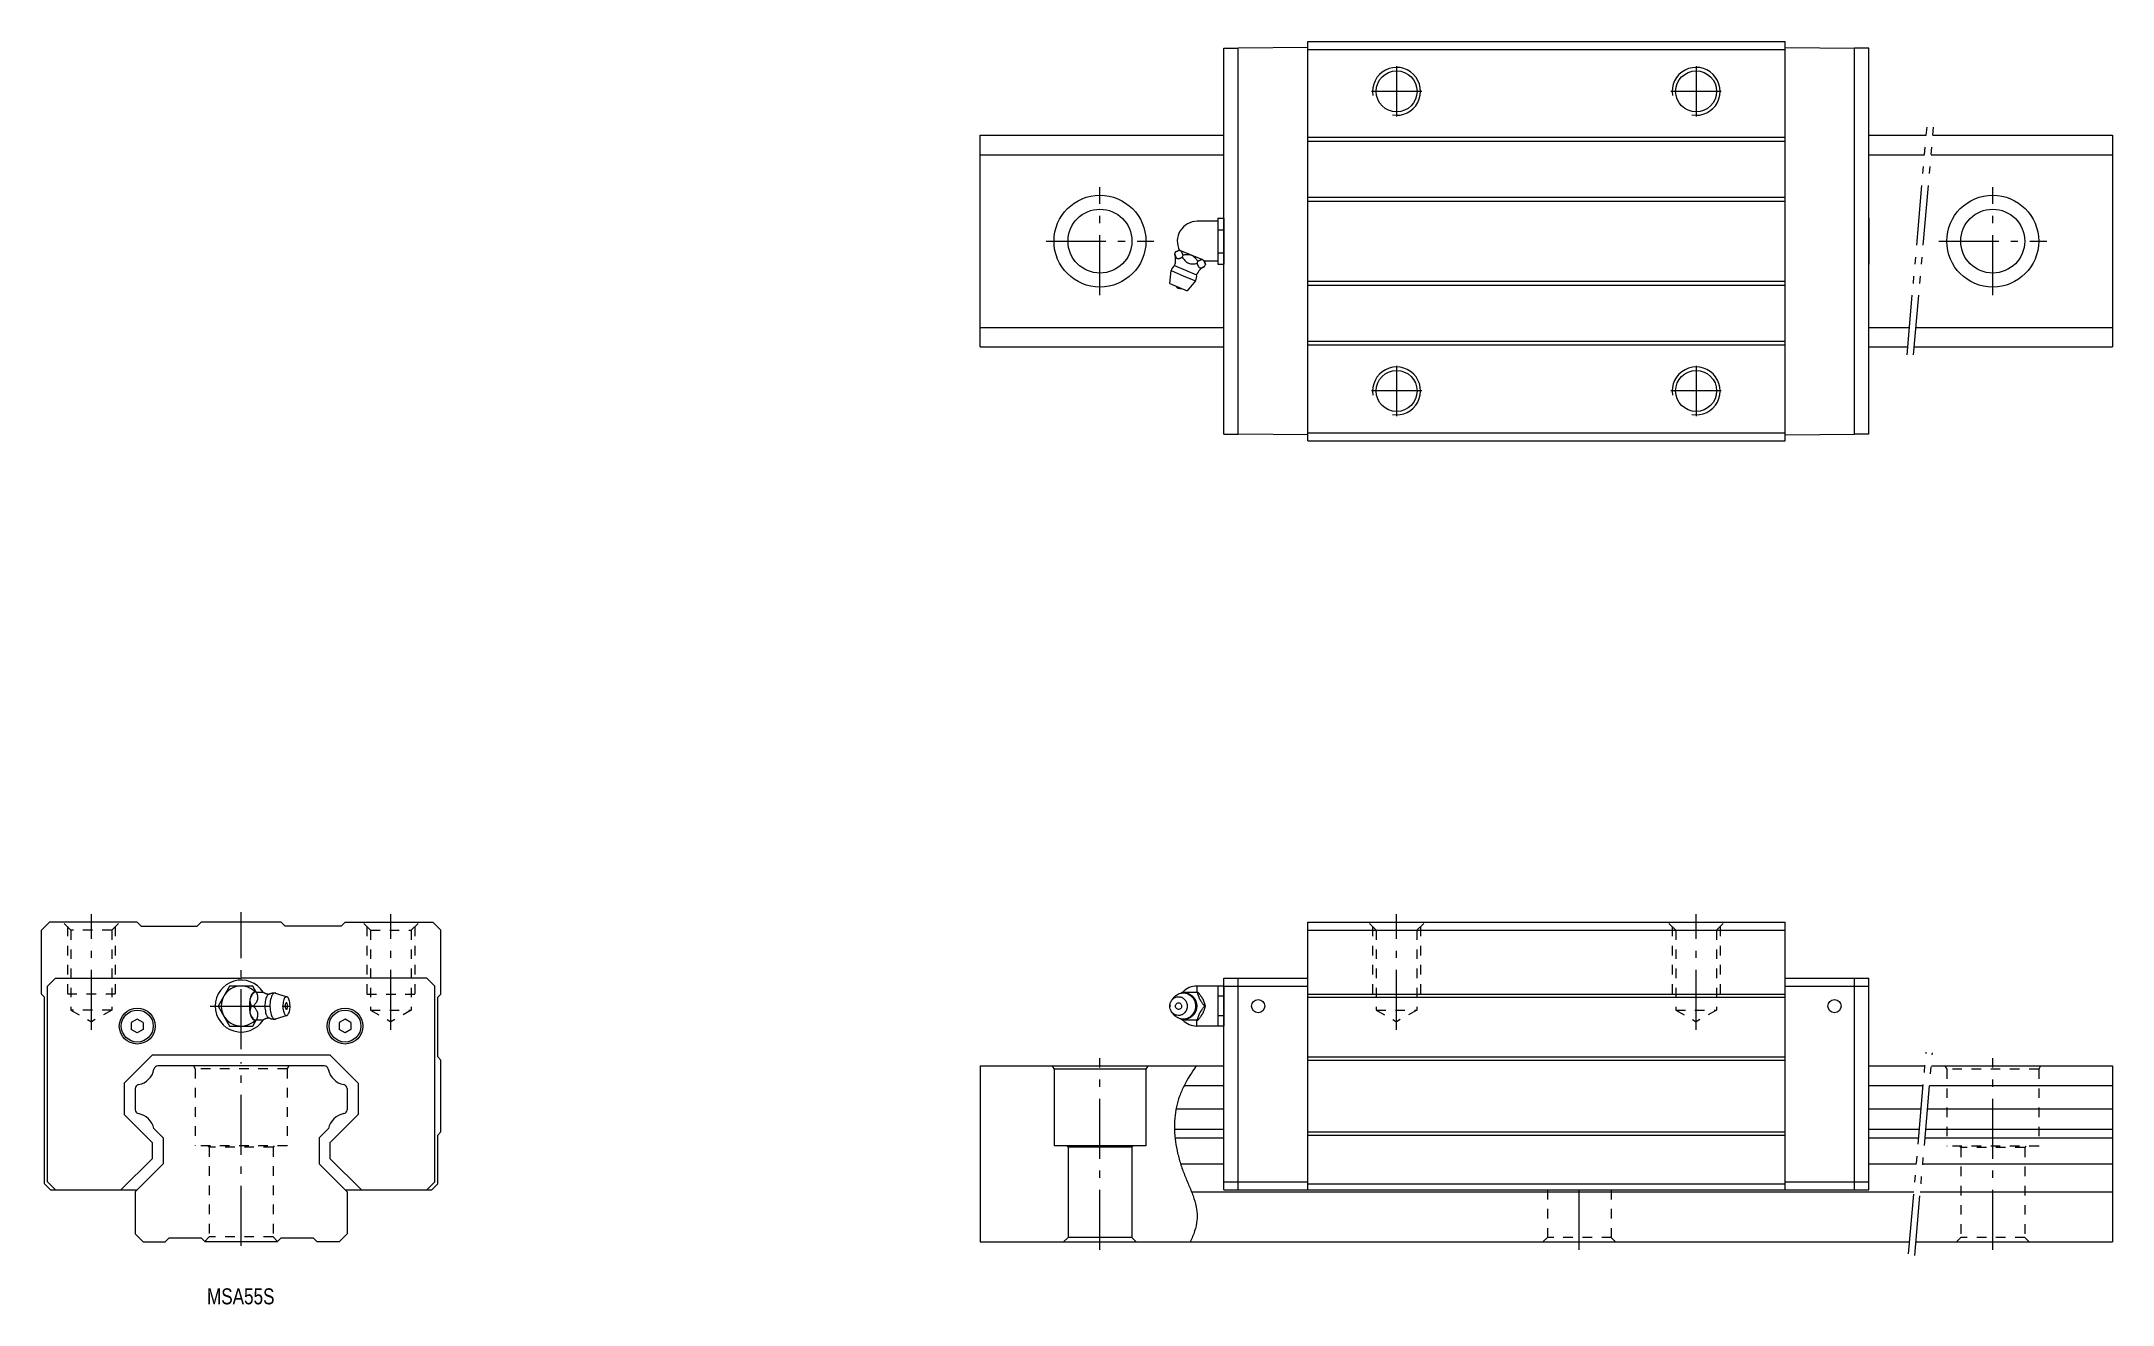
# Model space of a CAD drawing. Header units: inches. Extents: x -50 to 469, y -16 to 301.
import ezdxf

# ---------------------------------------------------------------- set-up
doc = ezdxf.new("R2010")
doc.units = ezdxf.units.IN
for name, pattern in [('CENTER', [22.8, 15, -3, 1.8, -3]), ('DASHED', [4.8, 2.4, -2.4]), ('PHANTOM', [27.6, 15, -3, 1.8, -3, 1.8, -3])]:
    doc.linetypes.add(name, pattern=pattern)
doc.layers.add('Unnamed [1]', color=7, linetype='Continuous', lineweight=0)
doc.styles.add('CK_TEXT_STYLE_0039', font='', dxfattribs={"width": 0.8, "height": 4})
doc.styles.get('CK_TEXT_STYLE_0039').set_extended_font_data('SMOOTH')

msp = doc.modelspace()

# ---------------------------------------------------------------- texts
at = {"layer": 'Unnamed [1]', "color": 4, "lineweight": 0, "insert": (-0.1, -11.67), "char_height": 4, "attachment_point": 2, "line_spacing_factor": 0.75, "style": 'CK_TEXT_STYLE_0039'}
msp.add_mtext('MSA55S', dxfattribs=at)

# ---------------------------------------------------------------- linework, layer by layer
at = {"layer": 'Unnamed [1]', "color": 4, "linetype": 'Continuous', "lineweight": 0}
for p, q in [((246, 298.8), (249.6, 298.8)), ((246, 202.2), (246, 298.8)), ((267, 298.97), (249.6, 298.8)), ((249.6, 202.2), (249.6, 298.8)), ((267, 300.5), (386.5, 300.5)), ((267, 200.5), (267, 300.5)), ((267, 298.5), (386.5, 298.5)), ((386.5, 200.5), (386.5, 300.5)), ((386.5, 298.97), (403.9, 298.8)), ((403.9, 202.2), (403.9, 298.8)), ((407.5, 298.8), (403.9, 298.8)), ((407.5, 202.2), (407.5, 298.8)), ((185, 224), (185, 277)), ((185, 277), (246, 277)), ((267, 276.5), (386.5, 276.5)), ((267, 275.5), (386.5, 275.5)), ((407.5, 277), (421.87, 277)), ((423.48, 277), (468.5, 277)), ((468.5, 277), (468.5, 224)), ((185, 272.1), (246, 272.1)), ((407.5, 272.1), (421.44, 272.1)), ((423.05, 272.1), (468.5, 272.1)), ((267, 261.5), (386.5, 261.5)), ((267, 260.5), (386.5, 260.5)), ((244.51, 255.49, 0), (239.36, 255.49, 0)), ((244.51, 256.26), (244.51, 244.71)), ((244.51, 256.26), (246, 256.26)), ((246, 256.26), (246, 244.71)), ((407.5, 256.26), (407.5, 244.71)), ((244.51, 253.37), (246, 253.37)), ((233.66, 244.39, -0.2), (236.43, 243.24, -0.2)), ((233.71, 247.23, -0.2), (233.94, 247.79, -0.2)), ((235.12, 248.11, -0.2), (234.73, 248.27, -0.2)), ((235.12, 248.11, -0.2), (235.2, 248.08, -0.2)), ((237.89, 246.96, -0.2), (235.2, 248.08, -0.2)), ((235.58, 246.46, -0.2), (235.81, 247.01, -0.2)), ((237.89, 246.96, -0.2), (238.04, 246.9, -0.2)), ((240.73, 245.79, -0.2), (238.04, 246.9, -0.2)), ((239.31, 244.91, -0.2), (239.54, 245.47, -0.2)), ((240.73, 245.79, -0.2), (240.8, 245.76, -0.2)), ((241.2, 245.59, -0.2), (240.8, 245.76, -0.2)), ((241.18, 244.14, -0.2), (241.41, 244.69, -0.2)), ((244.51, 245.49, 0), (241.21, 245.49, 0)), ((244.51, 247.6), (246, 247.6)), ((244.51, 244.71), (246, 244.71)), ((232.5, 239.89, -0.2), (232.81, 243.12, -0.2)), ((232.5, 239.89, -0.2), (234.67, 238.99, -0.2)), ((232.81, 243.12, -0.2), (235.86, 241.85, -0.2)), ((234.67, 238.99, -0.2), (236.84, 238.09, -0.2)), ((235.86, 241.85, -0.2), (238.91, 240.59, -0.2)), ((236.43, 243.24, -0.2), (239.2, 242.09, -0.2)), ((238.91, 240.59, -0.2), (236.84, 238.09, -0.2)), ((267, 240.5), (386.5, 240.5)), ((267, 239.5), (386.5, 239.5)), ((185, 228.9), (246, 228.9)), ((407.5, 228.9), (417.66, 228.9)), ((419.27, 228.9), (468.5, 228.9)), ((185, 224), (246, 224)), ((267, 225.5), (386.5, 225.5)), ((267, 224.5), (386.5, 224.5)), ((407.5, 224), (417.23, 224)), ((418.84, 224), (468.5, 224)), ((267, 202.5), (386.5, 202.5)), ((246, 202.2), (249.6, 202.2)), ((267, 202.03), (249.6, 202.2)), ((267, 200.5), (386.5, 200.5)), ((386.5, 202.03), (403.9, 202.2)), ((407.5, 202.2), (403.9, 202.2)), ((-50, 78), (-48, 80)), ((-50, 62), (-50, 78)), ((-26, 80), (-48, 80)), ((-26, 80), (-25, 79)), ((-25, 79), (-11, 79)), ((-10, 80), (-11, 79)), ((10, 80), (-10, 80)), ((10, 80), (11, 79)), ((25, 79), (11, 79)), ((26, 80), (25, 79)), ((26, 80), (47.95, 80)), ((50, 78), (48, 80)), ((50, 62), (50, 78)), ((267, 80), (386.5, 80)), ((267, 13), (267, 80)), ((267, 78), (386.5, 78)), ((386.5, 13), (386.5, 80)), ((-48.5, 64), (-46.5, 66)), ((-48.5, 15), (-48.5, 64)), ((-46.5, 66), (0, 66)), ((-2.89, 63.99, -10.15), (-5.77, 59, -10.15)), ((2.9, 63.99, -10.16), (-2.89, 63.99, -10.16)), ((46.5, 66), (0, 66)), ((3.76, 62.48, -9.81), (2.9, 63.99, -10.16)), ((3.22, 62.5), (3.31, 62.5)), ((3.87, 62.5), (3.31, 62.5)), ((3.87, 62.5), (5.51, 62.5)), ((8.64, 62.27), (11.45, 61.33)), ((48.5, 64), (46.5, 66)), ((48.5, 15), (48.5, 64)), ((235.58, 62.5, 10.72), (239.31, 62.5, 10.72)), ((239.28, 64), (239.28, 62.49, 3.58)), ((246, 64), (239.28, 64)), ((239.31, 62.5, 10.72), (239.54, 62.5, 10.72)), ((244.51, 64), (244.51, 54)), ((246, 13), (246, 66)), ((246, 66), (267, 66)), ((246, 64), (246, 54)), ((246, 64), (267, 64)), ((249.6, 13), (249.6, 66)), ((386.5, 66), (407.5, 66)), ((386.5, 64), (407.5, 64)), ((403.9, 13), (403.9, 66)), ((407.5, 13), (407.5, 66)), ((-50, 62), (-49.2, 61.2)), ((-49.2, 14.5), (-49.2, 61.2)), ((-5.77, 59, -10.15), (-2.89, 53.99, -10.16)), ((2.22, 60.68), (2.25, 60.82)), ((2.25, 57.18), (2.22, 57.32)), ((3.09, 59), (2.54, 59)), ((50, 62), (49.2, 61.2)), ((49.2, 46.3), (49.2, 61.2)), ((233.06, 60.58, 10.72), (233.6, 61.22, 10.72)), ((233.6, 56.78, 10.72), (233.06, 57.42, 10.72)), ((240.73, 60.82, 10.72), (240.8, 60.68, 10.72)), ((240.8, 57.32, 10.72), (240.73, 57.18, 10.72)), ((241.18, 59, 10.72), (241.41, 59, 10.72)), ((246, 61.45, 4.36), (244.51, 61.45, 4.36)), ((267, 62), (386.5, 62)), ((267, 61.2), (386.5, 61.2)), ((-26, 55.73), (-27.5, 54.87)), ((-27.5, 54.87), (-27.5, 53.13)), ((-26, 52.27), (-27.5, 53.13)), ((-24.5, 54.87), (-26, 55.73)), ((-24.5, 53.13), (-26, 52.27)), ((-24.5, 54.87), (-24.5, 53.13)), ((-2.89, 53.99, -10.16), (2.89, 54, -10.15)), ((2.89, 54, -10.15), (3.76, 55.51, -9.81)), ((3.31, 55.5), (3.22, 55.5)), ((3.87, 55.5), (3.31, 55.5)), ((5.5, 55.5), (3.87, 55.5)), ((11.45, 56.67), (8.64, 55.72)), ((26, 55.73), (24.5, 54.87)), ((24.5, 54.87), (24.5, 53.13)), ((26, 52.27), (24.5, 53.13)), ((27.5, 54.87), (26, 55.73)), ((27.5, 53.13), (26, 52.27)), ((27.5, 54.87), (27.5, 53.13)), ((239.31, 55.5, 10.72), (235.58, 55.5, 10.72)), ((239.28, 54), (239.28, 55.51, 3.58)), ((246, 54), (239.28, 54)), ((239.31, 55.5, 10.72), (239.54, 55.5, 10.72)), ((246, 56.53, 4.35), (244.51, 56.53, 4.35)), ((-22.23, 46.8), (-29.3, 39.73)), ((-22.23, 46.8), (22.23, 46.8)), ((22.23, 46.8), (29.3, 39.73)), ((49.2, 46.3), (50, 45.5)), ((50, 27.5), (50, 45.5)), ((185, 44), (185, 0)), ((185, 44), (246, 44)), ((203.1, 43.9), (203.5, 43.2)), ((203.5, 43.2), (203.5, 24)), ((226.5, 43.2), (203.5, 43.2)), ((226.9, 43.9), (226.5, 43.2)), ((226.5, 43.2), (226.5, 24)), ((267, 46.3), (386.5, 46.3)), ((267, 45.5), (386.5, 45.5)), ((407.5, 44), (421.52, 44)), ((423.13, 44), (468.5, 44)), ((468.5, 44), (468.5, 0)), ((-29.3, 39.73), (-29.3, 31.84)), ((-26.5, 38.35), (-26.5, 33.06)), ((26.5, 38.35), (26.5, 33.06)), ((29.3, 39.73), (29.3, 31.84)), ((236.08, 39.09), (246, 39.09)), ((407.5, 39.09), (421.09, 39.09)), ((422.7, 39.09), (468.5, 39.09)), ((-29.3, 31.84), (-22.3, 24.84)), ((29.3, 31.84), (22.3, 24.84)), ((234.05, 33.29), (246, 33.29)), ((407.5, 33.29), (420.58, 33.29)), ((422.19, 33.29), (468.5, 33.29)), ((50, 27.5), (49.2, 26.7)), ((49.2, 14.5), (49.2, 26.7)), ((233.65, 28.21), (246, 28.21)), ((233.79, 26.04), (246, 26.04)), ((267, 27.5), (386.5, 27.5)), ((267, 26.7), (386.5, 26.7)), ((407.5, 28.21), (420.14, 28.21)), ((407.5, 26.04), (419.95, 26.04)), ((421.56, 26.04), (468.5, 26.04)), ((421.75, 28.21), (468.5, 28.21)), ((-30.1, 13), (-22.3, 20.8)), ((-22.3, 24.84), (-22.3, 20.8)), ((22.3, 20.8), (22.3, 24.84)), ((30.1, 13), (22.3, 20.8)), ((226.5, 24), (203.5, 24)), ((206.7, 24), (207, 23.7)), ((207, 23.7), (207, 1.1)), ((223, 23.7), (207, 23.7)), ((223.3, 24), (223, 23.7)), ((223, 23.7), (223, 1.1)), ((235.18, 19.5), (246, 19.5)), ((407.5, 19.5), (419.38, 19.5)), ((420.98, 19.5), (468.5, 19.5)), ((-49.2, 14.5), (-47.7, 13)), ((-48.5, 15), (-46.5, 13)), ((-47.7, 13), (-26, 13)), ((26, 13), (47.7, 13)), ((48.5, 15), (46.5, 13)), ((49.2, 14.5), (47.7, 13)), ((237.92, 12.5), (418.77, 12.5)), ((246, 15), (267, 15)), ((246, 13), (407.5, 13)), ((267, 14.5), (386.5, 14.5)), ((386.5, 15), (407.5, 15)), ((420.37, 12.5), (468.5, 12.5)), ((185, 0), (417.67, 0)), ((207, 1.1), (205.9, 0)), ((223, 1.1), (207, 1.1)), ((224.1, 0), (223, 1.1)), ((419.28, 0), (468.5, 0))]:
    msp.add_line(p, q, dxfattribs=at)
at = {"layer": 'Unnamed [1]', "color": 253, "linetype": 'CENTER', "lineweight": 0}
for p, q in [((289.25, 294.3), (289.25, 281.7)), ((364.25, 294.3), (364.25, 281.7)), ((295.55, 288), (282.95, 288)), ((370.55, 288), (357.95, 288)), ((215, 237), (215, 264)), ((438.5, 237), (438.5, 264)), ((201.5, 250.5), (228.5, 250.5)), ((425, 250.5), (452, 250.5)), ((289.25, 219.3), (289.25, 206.7)), ((364.25, 219.3), (364.25, 206.7)), ((295.55, 213), (282.95, 213)), ((370.55, 213), (357.95, 213)), ((-37.5, 53.06), (-37.5, 82)), ((0, 48.22), (0, 82.47)), ((37.5, 53.06), (37.5, 82)), ((289.25, 53.06), (289.25, 82)), ((364.25, 53.06), (364.25, 82)), ((-7.77, 59), (14.24, 59)), ((0, -1), (0, 45)), ((215, -2), (215, 46)), ((438.5, -2), (438.5, 46)), ((335, -2), (335, 13))]:
    msp.add_line(p, q, dxfattribs=at)
at = {"layer": 'Unnamed [1]', "color": 253, "linetype": 'PHANTOM', "lineweight": 0}
for p, q in [((417.06, 222), (422.05, 279)), ((418.67, 222), (423.65, 279)), ((417.41, -3.04), (421.82, 47.46)), ((418.98, -3.43), (423.42, 47.32))]:
    msp.add_line(p, q, dxfattribs=at)
at = {"layer": 'Unnamed [1]', "color": 253, "linetype": 'DASHED', "lineweight": 0}
for p, q in [((-42.6, 78), (-44.6, 80)), ((-43.5, 78.9), (-43.5, 62)), ((-32.4, 78), (-42.6, 78)), ((-42.6, 78), (-42.6, 58)), ((-32.4, 78), (-30.4, 80)), ((-32.4, 78), (-32.4, 58)), ((-31.5, 78.9), (-31.5, 62)), ((32.4, 78), (30.4, 80)), ((31.5, 78.9), (31.5, 62)), ((32.4, 78), (32.4, 58)), ((32.4, 78), (42.6, 78)), ((42.6, 78), (44.6, 80)), ((42.6, 78), (42.6, 58)), ((43.5, 78.9), (43.5, 62)), ((284.15, 78), (282.15, 80)), ((283.25, 78.9), (283.25, 62)), ((284.15, 78), (284.15, 58)), ((284.15, 78), (294.35, 78)), ((294.35, 78), (296.35, 80)), ((294.35, 78), (294.35, 58)), ((295.25, 78.9), (295.25, 62)), ((359.15, 78), (357.15, 80)), ((358.25, 78.9), (358.25, 62)), ((359.15, 78), (359.15, 58)), ((359.15, 78), (369.35, 78)), ((369.35, 78), (371.35, 80)), ((369.35, 78), (369.35, 58)), ((370.25, 78.9), (370.25, 62)), ((-31.5, 62), (-43.5, 62)), ((-32.4, 58), (-42.6, 58)), ((-42.6, 58), (-37.5, 55.06)), ((-32.4, 58), (-37.5, 55.06)), ((31.5, 62), (43.5, 62)), ((32.4, 58), (37.5, 55.06)), ((32.4, 58), (42.6, 58)), ((42.6, 58), (37.5, 55.06)), ((283.25, 62), (295.25, 62)), ((284.15, 58), (289.25, 55.06)), ((284.15, 58), (294.35, 58)), ((294.35, 58), (289.25, 55.06)), ((358.25, 62), (370.25, 62)), ((359.15, 58), (364.25, 55.06)), ((359.15, 58), (369.35, 58)), ((369.35, 58), (364.25, 55.06)), ((-11.9, 44), (-11.5, 43.3)), ((-11.5, 43.3), (-11.5, 24)), ((11.5, 43.3), (-11.5, 43.3)), ((11.9, 44), (11.5, 43.3)), ((11.5, 43.3), (11.5, 24)), ((426.6, 43.9), (427, 43.2)), ((427, 43.2), (427, 23.9)), ((450, 43.2), (427, 43.2)), ((450.4, 43.9), (450, 43.2)), ((450, 43.2), (450, 23.9)), ((11.5, 24), (-11.5, 24)), ((-8.3, 24), (-8, 23.7)), ((8, 23.7), (-8, 23.7)), ((-8, 23.7), (-8, 1.2)), ((8.3, 24), (8, 23.7)), ((8, 23.7), (8, 1.2)), ((450, 23.9), (427, 23.9)), ((430.2, 23.9), (430.5, 23.6)), ((446.5, 23.6), (430.5, 23.6)), ((430.5, 23.6), (430.5, 1.1)), ((446.8, 23.9), (446.5, 23.6)), ((446.5, 23.6), (446.5, 1.1)), ((327, 13), (327, 1.1)), ((343, 13), (343, 1.1)), ((-8, 1.2), (-9.1, 0.1)), ((8, 1.2), (-8, 1.2)), ((9.1, 0.1), (8, 1.2)), ((327, 1.1), (325.9, 0)), ((343, 1.1), (327, 1.1)), ((344.1, 0), (343, 1.1)), ((430.5, 1.1), (429.4, 0)), ((446.5, 1.1), (430.5, 1.1)), ((447.6, 0), (446.5, 1.1))]:
    msp.add_line(p, q, dxfattribs=at)
at = {"layer": 'Unnamed [1]', "color": 253, "linetype": 'Continuous', "lineweight": 0}
msp.add_line((232.7, 59, 10.72), (232.5, 59, 10.72), dxfattribs=at)
at = {"layer": 'Unnamed [1]', "color": 4, "linetype": 'Continuous', "lineweight": 0, "extrusion": (0, -1.4616e-06, 1)}
for p, q in [((20.84, 44, 0), (-20.84, 44, 0)), ((-21.86, 28.36, 0), (-19.5, 26, 0)), ((-19.5, 26, 0), (-19.5, 19.5, 0)), ((21.86, 28.36, 0), (19.5, 26, 0)), ((19.5, 26, 0), (19.5, 19.5, 0)), ((-19.5, 19.5, 0), (-26.5, 12.5, 0)), ((19.5, 19.5, 0), (26.5, 12.5, 0)), ((-26.5, 12.5, 0), (-26.5, 2, 0)), ((26.5, 12.5, 0), (26.5, 2, 0)), ((-26.5, 2, 0), (-24.5, 0, 0)), ((-24.5, 0, 0), (-19, 0, 0)), ((-19, 0, 0), (-18, 1, 0)), ((-18, 1, 0), (-10, 1, 0)), ((-9, 0, 0), (-10, 1, 0)), ((10, 1, 0), (9, 0, 0)), ((10, 1, 0), (18, 1, 0)), ((19, 0, 0), (18, 1, 0)), ((24.5, 0, 0), (19, 0, 0)), ((26.5, 2, 0), (24.5, 0, 0))]:
    msp.add_line(p, q, dxfattribs=at)
at = {"layer": 'Unnamed [1]', "color": 4, "linetype": 'Continuous', "lineweight": 0, "extrusion": (2.92346e-06, 1.28322e-10, 1)}
msp.add_line((9, 0, 0), (-9, 0, 0), dxfattribs=at)
at = {"layer": 'Unnamed [1]', "color": 4, "linetype": 'Continuous', "lineweight": 0}
for points in [[(233.71, 247.23), (233.74, 247.15), (233.78, 247.06), (233.81, 246.97), (233.84, 246.88), (233.88, 246.8), (233.91, 246.72), (233.95, 246.63), (233.99, 246.56), (234.03, 246.48), (234.05, 246.44), (234.08, 246.4), (234.11, 246.36), (234.14, 246.32), (234.17, 246.29), (234.2, 246.25), (234.24, 246.23), (234.27, 246.2), (234.31, 246.18), (234.35, 246.16), (234.39, 246.14), (234.43, 246.13), (234.47, 246.12), (234.52, 246.12), (234.56, 246.12), (234.61, 246.12), (234.66, 246.12), (234.71, 246.13), (234.8, 246.15), (234.89, 246.17), (234.99, 246.2), (235.09, 246.24), (235.18, 246.28), (235.28, 246.32), (235.38, 246.37), (235.48, 246.41), (235.58, 246.46)], [(235.12, 248.11), (235.09, 248.12), (235.06, 248.13), (235.03, 248.13), (234.99, 248.13), (234.96, 248.13), (234.92, 248.13), (234.89, 248.13), (234.85, 248.13), (234.82, 248.12), (234.72, 248.1), (234.63, 248.08), (234.53, 248.05), (234.43, 248.01), (234.34, 247.97), (234.24, 247.93), (234.14, 247.88), (234.04, 247.83), (233.94, 247.79)], [(235.58, 246.46), (235.73, 246.27), (235.89, 246.07), (236.05, 245.88), (236.22, 245.69), (236.4, 245.52), (236.58, 245.35), (236.77, 245.21), (236.97, 245.08), (237.19, 244.98), (237.42, 244.91), (237.65, 244.86), (237.88, 244.83), (238.12, 244.82), (238.36, 244.82), (238.6, 244.84), (238.83, 244.86), (239.07, 244.89), (239.31, 244.91)], [(237.89, 246.96), (237.83, 246.99), (237.76, 247.01), (237.7, 247.02), (237.63, 247.04), (237.57, 247.05), (237.51, 247.06), (237.44, 247.07), (237.37, 247.08), (237.31, 247.09), (237.14, 247.1), (236.98, 247.1), (236.81, 247.1), (236.64, 247.09), (236.48, 247.08), (236.31, 247.07), (236.14, 247.05), (235.97, 247.03), (235.81, 247.01)], [(239.54, 245.47), (239.45, 245.58), (239.36, 245.69), (239.27, 245.8), (239.18, 245.92), (239.09, 246.02), (238.99, 246.13), (238.89, 246.24), (238.79, 246.34), (238.69, 246.44), (238.63, 246.5), (238.56, 246.56), (238.5, 246.61), (238.43, 246.67), (238.36, 246.72), (238.29, 246.76), (238.21, 246.81), (238.14, 246.85), (238.06, 246.89), (238.06, 246.89), (238.06, 246.89), (238.05, 246.89), (238.05, 246.9), (238.05, 246.9), (238.05, 246.9), (238.04, 246.9), (238.04, 246.9), (238.04, 246.9)], [(239.31, 244.91), (239.34, 244.83), (239.38, 244.74), (239.41, 244.65), (239.44, 244.56), (239.48, 244.48), (239.51, 244.4), (239.55, 244.31), (239.59, 244.24), (239.63, 244.16), (239.65, 244.12), (239.68, 244.08), (239.71, 244.04), (239.74, 244), (239.77, 243.97), (239.8, 243.93), (239.84, 243.91), (239.87, 243.88), (239.91, 243.86), (239.95, 243.84), (239.99, 243.82), (240.03, 243.81), (240.07, 243.8), (240.12, 243.8), (240.16, 243.8), (240.21, 243.8), (240.26, 243.8), (240.31, 243.81), (240.4, 243.83), (240.49, 243.85), (240.59, 243.88), (240.69, 243.92), (240.79, 243.96), (240.88, 244), (240.98, 244.05), (241.08, 244.09), (241.18, 244.14)], [(240.73, 245.79), (240.67, 245.8), (240.61, 245.81), (240.55, 245.81), (240.49, 245.81), (240.42, 245.8), (240.36, 245.79), (240.29, 245.78), (240.23, 245.76), (240.16, 245.73), (240.09, 245.71), (240.02, 245.68), (239.95, 245.66), (239.89, 245.63), (239.82, 245.6), (239.75, 245.56), (239.68, 245.53), (239.61, 245.5), (239.54, 245.47)], [(3.31, 62.5), (3.23, 62.39), (3.14, 62.28), (3.05, 62.17), (2.96, 62.06), (2.88, 61.95), (2.79, 61.83), (2.71, 61.72), (2.64, 61.61), (2.56, 61.49), (2.52, 61.42), (2.48, 61.35), (2.44, 61.28), (2.4, 61.21), (2.37, 61.14), (2.33, 61.06), (2.31, 60.99), (2.28, 60.91), (2.26, 60.84), (2.26, 60.84), (2.26, 60.84), (2.25, 60.83), (2.25, 60.83), (2.25, 60.83), (2.25, 60.82), (2.25, 60.82), (2.25, 60.82), (2.25, 60.82)], [(3.09, 62.4), (2.96, 62.31), (2.84, 62.19), (2.73, 62.04), (2.63, 61.87), (2.53, 61.68), (2.45, 61.47), (2.37, 61.26), (2.31, 61.04), (2.25, 60.82)], [(3.07, 62.4), (3.08, 62.4), (3.08, 62.41), (3.09, 62.41), (3.09, 62.41), (3.1, 62.41), (3.1, 62.42), (3.11, 62.42), (3.12, 62.42), (3.12, 62.43), (3.13, 62.43), (3.13, 62.43), (3.13, 62.43), (3.14, 62.44), (3.14, 62.44), (3.15, 62.44), (3.15, 62.45), (3.16, 62.45), (3.16, 62.45), (3.17, 62.46), (3.17, 62.46), (3.18, 62.46), (3.18, 62.46), (3.18, 62.47), (3.19, 62.47), (3.19, 62.47), (3.2, 62.48), (3.2, 62.48), (3.2, 62.48), (3.21, 62.49), (3.21, 62.49), (3.21, 62.49), (3.22, 62.49), (3.22, 62.5), (3.23, 62.5), (3.23, 62.5), (3.23, 62.51)], [(5.5, 62.5), (5.52, 62.49), (5.53, 62.48), (5.54, 62.47), (5.56, 62.46), (5.57, 62.45), (5.59, 62.44), (5.6, 62.43), (5.62, 62.42), (5.63, 62.41), (5.66, 62.39), (5.69, 62.37), (5.73, 62.35), (5.76, 62.34), (5.79, 62.32), (5.83, 62.3), (5.86, 62.28), (5.9, 62.26), (5.93, 62.25), (5.97, 62.23), (6.01, 62.21), (6.05, 62.2), (6.1, 62.18), (6.14, 62.17), (6.18, 62.15), (6.22, 62.14), (6.27, 62.12), (6.31, 62.11), (6.36, 62.1), (6.4, 62.08), (6.45, 62.07), (6.5, 62.06), (6.55, 62.05), (6.59, 62.04), (6.64, 62.03), (6.69, 62.03), (6.74, 62.02), (6.77, 62.02), (6.8, 62.01), (6.83, 62.01), (6.85, 62.01), (6.88, 62.01), (6.91, 62.01), (6.94, 62), (6.97, 62), (7, 62)], [(6.81, 61.91), (6.82, 61.91), (6.82, 61.91), (6.83, 61.92), (6.83, 61.92), (6.84, 61.92), (6.84, 61.92), (6.85, 61.93), (6.85, 61.93), (6.85, 61.93), (6.89, 61.96), (6.93, 61.98), (6.97, 62), (7, 62.02), (7.04, 62.04), (7.08, 62.06), (7.12, 62.08), (7.16, 62.1), (7.2, 62.11), (7.25, 62.13), (7.29, 62.15), (7.33, 62.16), (7.37, 62.17), (7.41, 62.19), (7.45, 62.2), (7.49, 62.21), (7.54, 62.23), (7.58, 62.24), (7.62, 62.25), (7.67, 62.26), (7.71, 62.27), (7.75, 62.27), (7.79, 62.28), (7.84, 62.29), (7.88, 62.29), (7.93, 62.3), (7.97, 62.3), (8.02, 62.31), (8.07, 62.31), (8.11, 62.31), (8.16, 62.32), (8.21, 62.32), (8.26, 62.32), (8.3, 62.31), (8.35, 62.31), (8.4, 62.31), (8.41, 62.31), (8.43, 62.3), (8.45, 62.3), (8.46, 62.3), (8.48, 62.3), (8.5, 62.29), (8.51, 62.29), (8.53, 62.29), (8.54, 62.28)], [(8.48, 62.3), (8.27, 62.25), (8.14, 62.18), (8.03, 62.08), (7.93, 61.97), (7.81, 61.79), (7.71, 61.61), (7.59, 61.36), (7.48, 61.04), (7.38, 60.65), (7.3, 60.22), (7.25, 59.8), (7.22, 59.44), (7.21, 59.1), (7.21, 59), (7.21, 59), (7.24, 58.36), (7.27, 58), (7.32, 57.67), (7.4, 57.26), (7.5, 56.91), (7.6, 56.62), (7.71, 56.38), (7.81, 56.2), (7.9, 56.06), (8.02, 55.92), (8.13, 55.83), (8.24, 55.75), (8.37, 55.71), (8.48, 55.7), (8.6, 55.71), (8.64, 55.72)], [(8.64, 62.27), (8.62, 62.28), (8.6, 62.28), (8.58, 62.28), (8.57, 62.29), (8.55, 62.29), (8.53, 62.29), (8.51, 62.3), (8.49, 62.3), (8.48, 62.3)], [(233.6, 61.22), (233.99, 61.61), (234.19, 61.76), (234.43, 61.92), (234.64, 62.03), (234.88, 62.12), (235.13, 62.2), (235.37, 62.26), (235.59, 62.29), (235.86, 62.3)], [(235.39, 62.26), (235.41, 62.28), (235.43, 62.31), (235.45, 62.34), (235.47, 62.37), (235.5, 62.39), (235.52, 62.42), (235.54, 62.45), (235.56, 62.47), (235.58, 62.5)], [(235.39, 62.27), (235.42, 62.27), (235.45, 62.28), (235.48, 62.28), (235.51, 62.29), (235.54, 62.29), (235.57, 62.29), (235.6, 62.3), (235.63, 62.3), (235.66, 62.3), (235.71, 62.31), (235.76, 62.31), (235.81, 62.31), (235.86, 62.32), (235.92, 62.32), (235.97, 62.32), (236.02, 62.32), (236.07, 62.32), (236.12, 62.31), (236.18, 62.31), (236.23, 62.31), (236.28, 62.3), (236.33, 62.3), (236.38, 62.29), (236.43, 62.28), (236.48, 62.28), (236.54, 62.27), (236.59, 62.26), (236.64, 62.25), (236.69, 62.24), (236.74, 62.22), (236.79, 62.21), (236.84, 62.2), (236.89, 62.18), (236.94, 62.17), (236.99, 62.15), (237.03, 62.14), (237.08, 62.12), (237.13, 62.1), (237.18, 62.08), (237.23, 62.06), (237.27, 62.04), (237.32, 62.02), (237.37, 62), (237.41, 61.97), (237.46, 61.95), (237.5, 61.93), (237.55, 61.9), (237.59, 61.88), (237.64, 61.85), (237.68, 61.82), (237.72, 61.79), (237.77, 61.77), (237.81, 61.74), (237.85, 61.71), (237.89, 61.68), (237.93, 61.64), (237.97, 61.61), (238.01, 61.58), (238.05, 61.55), (238.09, 61.51), (238.13, 61.48), (238.17, 61.44), (238.21, 61.41), (238.24, 61.37), (238.28, 61.34), (238.32, 61.3), (238.35, 61.26), (238.39, 61.22), (238.42, 61.18), (238.45, 61.14), (238.48, 61.1), (238.52, 61.06), (238.55, 61.02), (238.58, 60.98), (238.61, 60.94), (238.64, 60.9), (238.67, 60.85), (238.7, 60.81), (238.72, 60.77), (238.75, 60.72), (238.78, 60.68), (238.8, 60.63), (238.83, 60.58), (238.85, 60.54), (238.87, 60.49), (238.9, 60.44), (238.92, 60.4), (238.94, 60.35), (238.96, 60.3), (238.98, 60.25), (239, 60.2), (239.02, 60.16), (239.04, 60.11), (239.05, 60.06), (239.07, 60.01), (239.08, 59.96), (239.1, 59.91), (239.11, 59.86), (239.12, 59.8), (239.14, 59.75), (239.15, 59.7), (239.16, 59.65), (239.17, 59.6), (239.18, 59.55), (239.19, 59.49), (239.19, 59.44), (239.2, 59.39), (239.2, 59.34), (239.21, 59.3), (239.21, 59.26), (239.21, 59.22), (239.22, 59.19), (239.22, 59.15), (239.22, 59.11), (239.22, 59.08), (239.22, 59.04), (239.22, 59)], [(239.31, 62.5), (239.34, 62.39), (239.38, 62.28), (239.41, 62.17), (239.44, 62.06), (239.48, 61.95), (239.51, 61.84), (239.55, 61.73), (239.59, 61.61), (239.63, 61.5), (239.65, 61.43), (239.68, 61.35), (239.71, 61.28), (239.74, 61.21), (239.77, 61.14), (239.8, 61.07), (239.84, 60.99), (239.87, 60.92), (239.91, 60.84), (239.95, 60.77), (239.99, 60.69), (240.03, 60.62), (240.07, 60.54), (240.12, 60.47), (240.16, 60.39), (240.21, 60.32), (240.26, 60.25), (240.31, 60.18), (240.4, 60.04), (240.49, 59.9), (240.59, 59.77), (240.69, 59.64), (240.79, 59.51), (240.88, 59.38), (240.98, 59.25), (241.08, 59.13), (241.18, 59)], [(2.22, 60.68), (2.18, 60.47), (2.15, 60.27), (2.12, 60.07), (2.1, 59.88), (2.08, 59.69), (2.07, 59.5), (2.06, 59.33), (2.06, 59.16), (2.05, 59), (2.05, 59), (2.06, 58.83), (2.06, 58.67), (2.07, 58.49), (2.08, 58.31), (2.1, 58.12), (2.12, 57.92), (2.15, 57.72), (2.18, 57.52), (2.22, 57.32)], [(2.22, 60.68), (2.21, 60.62), (2.2, 60.56), (2.2, 60.51), (2.2, 60.45), (2.19, 60.39), (2.19, 60.34), (2.2, 60.28), (2.2, 60.23), (2.21, 60.17), (2.22, 60.04), (2.25, 59.9), (2.28, 59.77), (2.32, 59.64), (2.36, 59.51), (2.4, 59.38), (2.45, 59.25), (2.49, 59.12), (2.54, 59)], [(2.54, 59), (2.51, 58.91), (2.48, 58.82), (2.44, 58.73), (2.41, 58.64), (2.38, 58.55), (2.35, 58.46), (2.33, 58.37), (2.3, 58.28), (2.28, 58.19), (2.25, 58.1), (2.23, 58), (2.22, 57.91), (2.21, 57.81), (2.2, 57.72), (2.19, 57.62), (2.2, 57.52), (2.2, 57.42), (2.22, 57.32)], [(2.25, 57.18), (2.31, 56.95), (2.37, 56.73), (2.45, 56.52), (2.53, 56.32), (2.63, 56.13), (2.73, 55.96), (2.84, 55.81), (2.96, 55.68), (3.09, 55.59)], [(2.25, 57.18), (2.28, 57.08), (2.32, 56.98), (2.36, 56.88), (2.4, 56.78), (2.45, 56.68), (2.51, 56.59), (2.57, 56.49), (2.63, 56.4), (2.69, 56.31), (2.75, 56.22), (2.82, 56.12), (2.89, 56.03), (2.96, 55.94), (3.03, 55.85), (3.1, 55.76), (3.17, 55.67), (3.24, 55.59), (3.31, 55.5)], [(6.82, 61.91), (6.62, 61.73), (6.5, 61.57), (6.41, 61.41), (6.3, 61.18), (6.2, 60.88), (6.1, 60.52), (6.03, 60.13), (5.98, 59.74), (5.95, 59.41), (5.94, 59.1), (5.94, 59), (5.94, 59), (5.96, 58.45), (5.99, 58.11), (6.06, 57.69), (6.13, 57.34), (6.21, 57.06), (6.32, 56.76), (6.42, 56.56), (6.54, 56.37), (6.65, 56.23), (6.77, 56.11), (6.82, 56.08)], [(11.54, 59.64), (11.44, 59.79), (11.38, 59.82), (11.33, 59.83), (11.27, 59.81), (11.22, 59.76), (11.16, 59.68), (11.11, 59.57), (11.06, 59.38), (11.03, 59.2), (11.02, 59.04), (11.02, 59), (11.02, 59), (11.02, 58.9), (11.03, 58.79), (11.05, 58.68), (11.07, 58.56), (11.1, 58.44), (11.15, 58.33), (11.21, 58.25), (11.27, 58.19), (11.34, 58.17)], [(11.34, 58.17), (11.36, 58.17), (11.39, 58.18), (11.41, 58.19), (11.44, 58.21), (11.46, 58.23), (11.48, 58.25), (11.5, 58.28), (11.52, 58.31), (11.54, 58.35)], [(239.22, 59), (239.22, 58.95), (239.22, 58.9), (239.22, 58.85), (239.22, 58.8), (239.21, 58.75), (239.21, 58.7), (239.2, 58.65), (239.2, 58.6), (239.19, 58.55), (239.18, 58.49), (239.18, 58.44), (239.17, 58.39), (239.16, 58.34), (239.14, 58.28), (239.13, 58.23), (239.12, 58.18), (239.11, 58.13), (239.09, 58.08), (239.08, 58.02), (239.06, 57.97), (239.05, 57.92), (239.03, 57.87), (239.01, 57.82), (238.99, 57.77), (238.97, 57.72), (238.95, 57.67), (238.93, 57.62), (238.91, 57.57), (238.88, 57.53), (238.86, 57.48), (238.83, 57.43), (238.81, 57.38), (238.78, 57.34), (238.76, 57.29), (238.73, 57.24), (238.7, 57.2), (238.67, 57.15), (238.64, 57.11), (238.61, 57.06), (238.58, 57.02), (238.55, 56.98), (238.52, 56.93), (238.48, 56.89), (238.45, 56.85), (238.41, 56.81), (238.38, 56.77), (238.34, 56.73), (238.31, 56.69), (238.27, 56.65), (238.23, 56.62), (238.19, 56.58), (238.15, 56.54), (238.11, 56.51), (238.07, 56.47), (238.03, 56.44), (237.99, 56.4), (237.95, 56.37), (237.91, 56.34), (237.87, 56.3), (237.82, 56.27), (237.78, 56.24), (237.74, 56.21), (237.69, 56.18), (237.65, 56.16), (237.6, 56.13), (237.55, 56.1), (237.51, 56.08), (237.46, 56.05), (237.41, 56.03), (237.37, 56), (237.32, 55.98), (237.27, 55.96), (237.22, 55.94), (237.17, 55.92), (237.13, 55.9), (237.08, 55.88), (237.03, 55.86), (236.98, 55.84), (236.93, 55.83), (236.88, 55.81), (236.83, 55.8), (236.77, 55.79), (236.72, 55.77), (236.67, 55.76), (236.62, 55.75), (236.57, 55.74), (236.52, 55.73), (236.47, 55.72), (236.42, 55.71), (236.36, 55.71), (236.31, 55.7), (236.26, 55.7), (236.21, 55.69), (236.16, 55.69), (236.1, 55.68), (236.05, 55.68), (236, 55.68), (235.95, 55.68), (235.9, 55.68), (235.84, 55.68), (235.79, 55.69), (235.74, 55.69), (235.69, 55.7), (235.64, 55.7), (235.59, 55.71), (235.54, 55.71), (235.48, 55.72), (235.43, 55.73), (235.4, 55.73), (235.37, 55.74), (235.34, 55.74), (235.31, 55.75), (235.28, 55.75), (235.25, 55.76), (235.22, 55.77), (235.19, 55.77), (235.16, 55.78)], [(241.18, 59), (241.1, 58.89), (241.01, 58.78), (240.93, 58.67), (240.84, 58.56), (240.76, 58.45), (240.67, 58.34), (240.59, 58.23), (240.51, 58.11), (240.42, 58), (240.38, 57.93), (240.33, 57.85), (240.28, 57.78), (240.23, 57.71), (240.19, 57.64), (240.14, 57.57), (240.1, 57.49), (240.05, 57.42), (240.01, 57.34), (239.97, 57.27), (239.93, 57.19), (239.89, 57.12), (239.85, 57.04), (239.82, 56.97), (239.79, 56.89), (239.75, 56.82), (239.72, 56.75), (239.69, 56.68), (239.64, 56.54), (239.59, 56.4), (239.55, 56.27), (239.5, 56.14), (239.46, 56.01), (239.42, 55.88), (239.39, 55.75), (239.35, 55.63), (239.31, 55.5)], [(3.23, 55.49), (3.22, 55.5), (3.22, 55.5), (3.22, 55.5), (3.21, 55.5), (3.21, 55.51), (3.21, 55.51), (3.2, 55.51), (3.2, 55.52), (3.2, 55.52), (3.19, 55.52), (3.19, 55.52), (3.18, 55.53), (3.18, 55.53), (3.18, 55.53), (3.17, 55.54), (3.17, 55.54), (3.16, 55.54), (3.16, 55.54), (3.15, 55.55), (3.15, 55.55), (3.15, 55.55), (3.14, 55.55), (3.14, 55.56), (3.13, 55.56), (3.13, 55.56), (3.12, 55.57), (3.12, 55.57), (3.11, 55.57), (3.11, 55.57), (3.1, 55.58), (3.1, 55.58), (3.09, 55.58), (3.09, 55.59), (3.08, 55.59), (3.08, 55.59), (3.07, 55.59)], [(6.98, 55.99), (6.97, 55.99), (6.96, 55.99), (6.95, 55.99), (6.94, 55.99), (6.93, 55.99), (6.92, 55.99), (6.91, 55.99), (6.9, 55.99), (6.89, 55.99), (6.84, 55.98), (6.79, 55.98), (6.75, 55.98), (6.7, 55.97), (6.65, 55.96), (6.6, 55.95), (6.55, 55.94), (6.51, 55.93), (6.46, 55.92), (6.42, 55.91), (6.37, 55.9), (6.33, 55.89), (6.29, 55.88), (6.24, 55.86), (6.2, 55.85), (6.16, 55.84), (6.12, 55.82), (6.08, 55.81), (6.04, 55.79), (6, 55.78), (5.97, 55.76), (5.93, 55.74), (5.89, 55.73), (5.86, 55.71), (5.83, 55.69), (5.79, 55.68), (5.76, 55.66), (5.73, 55.64), (5.7, 55.62), (5.67, 55.61), (5.64, 55.59), (5.61, 55.57), (5.58, 55.55), (5.56, 55.54), (5.53, 55.52), (5.51, 55.5), (5.51, 55.5), (5.51, 55.5), (5.5, 55.5), (5.5, 55.5), (5.5, 55.5), (5.5, 55.49), (5.5, 55.49), (5.5, 55.49), (5.49, 55.49)], [(8.54, 55.7), (8.5, 55.7), (8.45, 55.69), (8.41, 55.69), (8.37, 55.69), (8.33, 55.68), (8.29, 55.68), (8.24, 55.68), (8.2, 55.68), (8.16, 55.68), (8.11, 55.68), (8.07, 55.68), (8.02, 55.68), (7.98, 55.69), (7.93, 55.69), (7.88, 55.7), (7.84, 55.7), (7.79, 55.71), (7.75, 55.72), (7.7, 55.73), (7.66, 55.74), (7.61, 55.75), (7.57, 55.76), (7.53, 55.77), (7.49, 55.78), (7.44, 55.79), (7.4, 55.81), (7.36, 55.82), (7.32, 55.84), (7.28, 55.85), (7.24, 55.87), (7.2, 55.88), (7.16, 55.9), (7.12, 55.92), (7.08, 55.94), (7.04, 55.96), (7, 55.98), (6.98, 55.99), (6.96, 56), (6.94, 56.01), (6.91, 56.03), (6.89, 56.04), (6.87, 56.05), (6.85, 56.07), (6.83, 56.08), (6.81, 56.1)], [(235.08, 55.8), (235.07, 55.81), (235.06, 55.81), (235.05, 55.82), (235.04, 55.82), (235.02, 55.82), (235.01, 55.83), (235, 55.83), (234.99, 55.83), (234.98, 55.84), (234.98, 55.84), (234.98, 55.84), (234.97, 55.84), (234.97, 55.84), (234.97, 55.84), (234.97, 55.84), (234.97, 55.85), (234.96, 55.85), (234.96, 55.85)], [(235.58, 55.5), (235.56, 55.53), (235.54, 55.55), (235.52, 55.58), (235.5, 55.61), (235.48, 55.63), (235.46, 55.66), (235.44, 55.68), (235.42, 55.71), (235.4, 55.74)]]:
    msp.add_lwpolyline(points, dxfattribs=at)
at = {"layer": 'Unnamed [1]', "color": 4, "linetype": 'Continuous', "lineweight": 0, "extrusion": (0, 0, -1)}
for points in [[(-235.81, 247.01), (-235.78, 247.1), (-235.74, 247.19), (-235.71, 247.28), (-235.68, 247.36), (-235.65, 247.45), (-235.61, 247.53), (-235.57, 247.61), (-235.53, 247.69), (-235.49, 247.77), (-235.47, 247.81), (-235.44, 247.85), (-235.41, 247.89), (-235.38, 247.93), (-235.35, 247.96), (-235.32, 247.99), (-235.28, 248.02), (-235.25, 248.05), (-235.21, 248.07), (-235.21, 248.07), (-235.21, 248.07), (-235.21, 248.07), (-235.21, 248.07), (-235.2, 248.08), (-235.2, 248.08), (-235.2, 248.08), (-235.2, 248.08), (-235.2, 248.08)], [(-241.41, 244.69), (-241.38, 244.77), (-241.36, 244.84), (-241.33, 244.91), (-241.3, 244.98), (-241.28, 245.05), (-241.25, 245.12), (-241.22, 245.18), (-241.19, 245.25), (-241.16, 245.32), (-241.13, 245.38), (-241.1, 245.44), (-241.06, 245.5), (-241.02, 245.55), (-240.98, 245.6), (-240.94, 245.65), (-240.9, 245.69), (-240.85, 245.73), (-240.8, 245.76)], [(-3.09, 59), (-3.18, 59.11), (-3.27, 59.22), (-3.36, 59.33), (-3.44, 59.44), (-3.53, 59.55), (-3.61, 59.66), (-3.69, 59.77), (-3.77, 59.89), (-3.85, 60), (-3.89, 60.07), (-3.93, 60.14), (-3.97, 60.21), (-4.01, 60.29), (-4.04, 60.36), (-4.07, 60.43), (-4.1, 60.5), (-4.13, 60.58), (-4.15, 60.65), (-4.17, 60.73), (-4.19, 60.8), (-4.2, 60.88), (-4.21, 60.95), (-4.21, 61.03), (-4.21, 61.1), (-4.21, 61.18), (-4.21, 61.25), (-4.2, 61.32), (-4.18, 61.46), (-4.16, 61.59), (-4.13, 61.72), (-4.09, 61.86), (-4.05, 61.99), (-4, 62.11), (-3.96, 62.24), (-3.91, 62.37), (-3.87, 62.5)], [(-235.86, 62.3), (-236.4, 62.25), (-236.61, 62.2), (-236.82, 62.13), (-237.03, 62.04), (-237.24, 61.94), (-237.44, 61.82), (-237.64, 61.68), (-237.82, 61.52), (-238, 61.35), (-238.16, 61.16), (-238.31, 60.96), (-238.48, 60.68), (-238.63, 60.38), (-238.74, 60.08), (-238.82, 59.77), (-238.88, 59.47), (-238.9, 59.17), (-238.9, 58.89), (-238.89, 58.62), (-238.83, 58.27), (-238.75, 57.96), (-238.65, 57.68), (-238.54, 57.43), (-238.37, 57.14), (-238.2, 56.89), (-238.03, 56.69), (-237.81, 56.46), (-237.6, 56.29), (-237.41, 56.16), (-237.19, 56.03), (-236.93, 55.91), (-236.72, 55.83), (-236.5, 55.77), (-236.28, 55.73), (-236.04, 55.71), (-235.86, 55.7), (-235.86, 55.7), (-235.36, 55.74), (-235.14, 55.79), (-234.87, 55.88), (-234.64, 55.97), (-234.39, 56.11), (-234.2, 56.23), (-234, 56.38), (-233.77, 56.59), (-233.6, 56.78)], [(-240.73, 60.82), (-240.67, 60.92), (-240.61, 61.02), (-240.55, 61.12), (-240.49, 61.22), (-240.42, 61.31), (-240.36, 61.41), (-240.29, 61.5), (-240.23, 61.6), (-240.16, 61.69), (-240.09, 61.78), (-240.02, 61.87), (-239.95, 61.96), (-239.89, 62.05), (-239.82, 62.14), (-239.75, 62.23), (-239.68, 62.32), (-239.61, 62.41), (-239.54, 62.5)], [(-3.87, 55.5), (-3.91, 55.61), (-3.95, 55.72), (-3.99, 55.83), (-4.02, 55.94), (-4.06, 56.05), (-4.09, 56.16), (-4.12, 56.27), (-4.15, 56.39), (-4.18, 56.5), (-4.19, 56.57), (-4.2, 56.64), (-4.21, 56.71), (-4.21, 56.79), (-4.21, 56.86), (-4.21, 56.93), (-4.21, 57), (-4.2, 57.08), (-4.19, 57.15), (-4.18, 57.23), (-4.16, 57.3), (-4.14, 57.38), (-4.11, 57.45), (-4.09, 57.53), (-4.06, 57.6), (-4.02, 57.68), (-3.99, 57.75), (-3.95, 57.82), (-3.87, 57.96), (-3.78, 58.09), (-3.69, 58.22), (-3.6, 58.36), (-3.5, 58.49), (-3.4, 58.61), (-3.3, 58.74), (-3.2, 58.87), (-3.09, 59)], [(-12.24, 59), (-12.21, 59.57), (-12.18, 59.86), (-12.1, 60.24), (-12.03, 60.51), (-11.94, 60.74), (-11.84, 60.94), (-11.74, 61.1), (-11.65, 61.2), (-11.57, 61.27), (-11.49, 61.31), (-11.38, 61.34), (-11.28, 61.34), (-11.18, 61.31), (-11.09, 61.26), (-10.99, 61.16), (-10.89, 61.04), (-10.79, 60.86), (-10.69, 60.62), (-10.6, 60.32), (-10.52, 59.98), (-10.48, 59.64), (-10.45, 59.35), (-10.44, 59.08), (-10.44, 59), (-10.44, 59), (-10.47, 58.43), (-10.5, 58.14), (-10.58, 57.75), (-10.65, 57.49), (-10.74, 57.25), (-10.84, 57.05), (-10.94, 56.89), (-11.02, 56.8), (-11.11, 56.73), (-11.19, 56.68), (-11.3, 56.65), (-11.4, 56.65), (-11.5, 56.68), (-11.59, 56.74), (-11.69, 56.84), (-11.79, 56.96), (-11.89, 57.13), (-11.99, 57.37), (-12.08, 57.67), (-12.16, 58.01), (-12.2, 58.35), (-12.23, 58.64), (-12.24, 58.91), (-12.24, 59)], [(-234.67, 56.65), (-234.28, 56.69), (-234.08, 56.74), (-233.88, 56.81), (-233.68, 56.91), (-233.49, 57.03), (-233.31, 57.17), (-233.14, 57.33), (-232.99, 57.51), (-232.86, 57.71), (-232.74, 57.92), (-232.65, 58.13), (-232.58, 58.35), (-232.53, 58.64), (-232.5, 58.92), (-232.51, 59.19), (-232.54, 59.44), (-232.59, 59.67), (-232.68, 59.95), (-232.79, 60.18), (-232.91, 60.38), (-233.08, 60.6), (-233.24, 60.77), (-233.39, 60.9), (-233.57, 61.03), (-233.79, 61.15), (-233.96, 61.22), (-234.14, 61.28), (-234.32, 61.32), (-234.52, 61.34), (-234.67, 61.35), (-234.67, 61.35), (-235.06, 61.31), (-235.26, 61.26), (-235.46, 61.19), (-235.66, 61.09), (-235.85, 60.97), (-236.03, 60.83), (-236.2, 60.67), (-236.35, 60.49), (-236.49, 60.29), (-236.6, 60.08), (-236.69, 59.87), (-236.76, 59.65), (-236.82, 59.36), (-236.84, 59.08), (-236.83, 58.81), (-236.8, 58.56), (-236.75, 58.33), (-236.66, 58.05), (-236.55, 57.82), (-236.43, 57.62), (-236.26, 57.4), (-236.1, 57.23), (-235.95, 57.1), (-235.77, 56.97), (-235.55, 56.85), (-235.38, 56.78), (-235.2, 56.72), (-235.02, 56.68), (-234.82, 56.66), (-234.67, 56.65)], [(-234.67, 58.17), (-234.42, 58.22), (-234.29, 58.28), (-234.18, 58.37), (-234.08, 58.48), (-234, 58.61), (-233.94, 58.74), (-233.91, 58.88), (-233.91, 59.06), (-233.93, 59.22), (-233.98, 59.35), (-234.05, 59.49), (-234.13, 59.59), (-234.23, 59.68), (-234.34, 59.75), (-234.46, 59.8), (-234.58, 59.82), (-234.67, 59.83), (-234.67, 59.83), (-234.92, 59.78), (-235.05, 59.72), (-235.17, 59.63), (-235.27, 59.52), (-235.35, 59.39), (-235.4, 59.26), (-235.43, 59.12), (-235.44, 58.94), (-235.41, 58.78), (-235.37, 58.65), (-235.29, 58.51), (-235.21, 58.41), (-235.11, 58.32), (-235, 58.25), (-234.89, 58.2), (-234.76, 58.18), (-234.67, 58.17)], [(-239.54, 55.5), (-239.63, 55.61), (-239.71, 55.72), (-239.8, 55.83), (-239.88, 55.94), (-239.97, 56.05), (-240.05, 56.16), (-240.13, 56.27), (-240.22, 56.39), (-240.3, 56.5), (-240.35, 56.57), (-240.39, 56.65), (-240.44, 56.72), (-240.49, 56.79), (-240.54, 56.86), (-240.58, 56.93), (-240.63, 57.01), (-240.67, 57.08), (-240.71, 57.16), (-240.71, 57.16), (-240.71, 57.16), (-240.72, 57.16), (-240.72, 57.17), (-240.72, 57.17), (-240.72, 57.17), (-240.72, 57.17), (-240.72, 57.18), (-240.73, 57.18)], [(-241.41, 59), (-241.38, 59.09), (-241.36, 59.18), (-241.33, 59.27), (-241.3, 59.35), (-241.28, 59.44), (-241.25, 59.53), (-241.22, 59.62), (-241.19, 59.72), (-241.16, 59.81), (-241.13, 59.9), (-241.1, 59.99), (-241.06, 60.09), (-241.02, 60.18), (-240.98, 60.28), (-240.94, 60.38), (-240.9, 60.48), (-240.85, 60.58), (-240.8, 60.68)], [(-240.8, 57.32), (-240.83, 57.38), (-240.86, 57.43), (-240.88, 57.49), (-240.91, 57.55), (-240.94, 57.6), (-240.96, 57.66), (-240.98, 57.71), (-241.01, 57.77), (-241.03, 57.82), (-241.08, 57.96), (-241.13, 58.1), (-241.18, 58.23), (-241.22, 58.36), (-241.26, 58.49), (-241.3, 58.62), (-241.34, 58.75), (-241.37, 58.87), (-241.41, 59)]]:
    msp.add_lwpolyline(points, dxfattribs=at)
at = {"layer": 'Unnamed [1]', "color": 4, "linetype": 'Continuous', "lineweight": 0}
for centre, radius in [((289.25, 288), 5.13), ((364.25, 288), 5.13), ((215, 250.5), 11.5), ((438.5, 250.5), 11.5), ((215, 250.5), 8), ((438.5, 250.5), 8), ((289.25, 213), 5.13), ((364.25, 213), 5.13), ((-26, 54), 4.5), ((-26, 54), 4), ((26, 54), 4.5), ((26, 54), 4), ((254.6, 59), 1.65), ((398.9, 59), 1.65)]:
    msp.add_circle(centre, radius, dxfattribs=at)
at = {"layer": 'Unnamed [1]', "color": 253, "linetype": 'Continuous', "lineweight": 0}
for centre in [(289.25, 288), (364.25, 288), (289.25, 213), (364.25, 213)]:
    msp.add_arc(centre, 6, 260, 190, dxfattribs=at)
at = {"layer": 'Unnamed [1]', "color": 4, "linetype": 'Continuous', "lineweight": 0, "extrusion": (0.030396, -0.04549, 0.998502)}
msp.add_arc((338.18, 75.18, -4.34), 4.99, 56.1499, 173.8477, dxfattribs=at)
at = {"layer": 'Unnamed [1]', "color": 4, "linetype": 'Continuous', "lineweight": 0}
for centre, radius, start, end in [((235.16, 242.46, -0.2), 2.44, 127.9465, 164.4336), ((229.98, 245.88, -0.2), 3.97, 337.9078, 19.9684), ((232.26, 251.38, -0.2), 3.97, 295.0155, 308.3929), ((242.86, 240.55, -0.2), 3.97, 115.0145, 157.0922), ((245.14, 246.05, -0.2), 3.97, 186.6071, 199.97), ((235.15, 240.14, -0.2), 1.5, 213.9427, 281.0573), ((236.78, 241.79, -0.2), 2.44, 330.5664, 7.0535), ((0, 59), 6.5, 32.5441, 327.3861), ((0, 59), 5, 44.427, 315.573), ((239.28, 59), 5, 89.9915, 135.5734), ((10.18, 59), 1.5, 334.4214, 25.5786), ((239.28, 59), 5, 224.4266, 270.0085), ((-26.63, 44.14), 4.9, 281.0827, 348.9173), ((-20.84, 43), 1, 90, 168.9173), ((20.84, 43), 1, 11.0827, 90), ((26.63, 44.14), 4.9, 191.0827, 258.9173), ((-25.5, 38.35), 1, 101.0827, 180), ((25.5, 38.35), 1, 360, 78.9173), ((-25.5, 33.06), 1, 180, 258.9173), ((-26.63, 27.27), 4.9, 12.8869, 78.9173), ((26.63, 27.27), 4.9, 101.0827, 167.1131), ((25.5, 33.06), 1, 281.0827, 0)]:
    msp.add_arc(centre, radius, start, end, dxfattribs=at)
msp.add_open_spline([(239.11, 44), (237.99, 42.42), (236.94, 40.79), (235.64, 38.22), (235.25, 37.35), (234.6, 35.58), (234.34, 34.67), (233.74, 31.87), (233.6, 29.94), (233.72, 26.03), (234, 24.06), (234.68, 21.14), (234.96, 20.17), (235.59, 18.24), (235.95, 17.29), (236.71, 15.41), (237.11, 14.49), (237.87, 12.65), (238.23, 11.73), (238.82, 9.92), (239.06, 9.01), (239.26, 7.64), (239.3, 7.19), (239.33, 6.29), (239.31, 5.84), (239.17, 4.47), (238.97, 3.57), (238.4, 1.77), (238.03, 0.88), (237.61, 0)], degree=3, knots=[0, 0, 0, 0, 0.125079, 0.125079, 0.186255, 0.186255, 0.247288, 0.247288, 0.371584, 0.371584, 0.499875, 0.499875, 0.565211, 0.565211, 0.630918, 0.630918, 0.696084, 0.696084, 0.759265, 0.759265, 0.81958, 0.81958, 0.848839, 0.848839, 0.877968, 0.877968, 0.937514, 0.937514, 1, 1, 1, 1], dxfattribs=at)

msp.set_redraw_order([(e.dxf.handle, doc.entitydb.next_handle()) for e in msp.query("TEXT MTEXT ATTDEF DIMENSION ARC_DIMENSION")])  # texts and dimensions are drawn at this point

doc.saveas('drawing.dxf')
